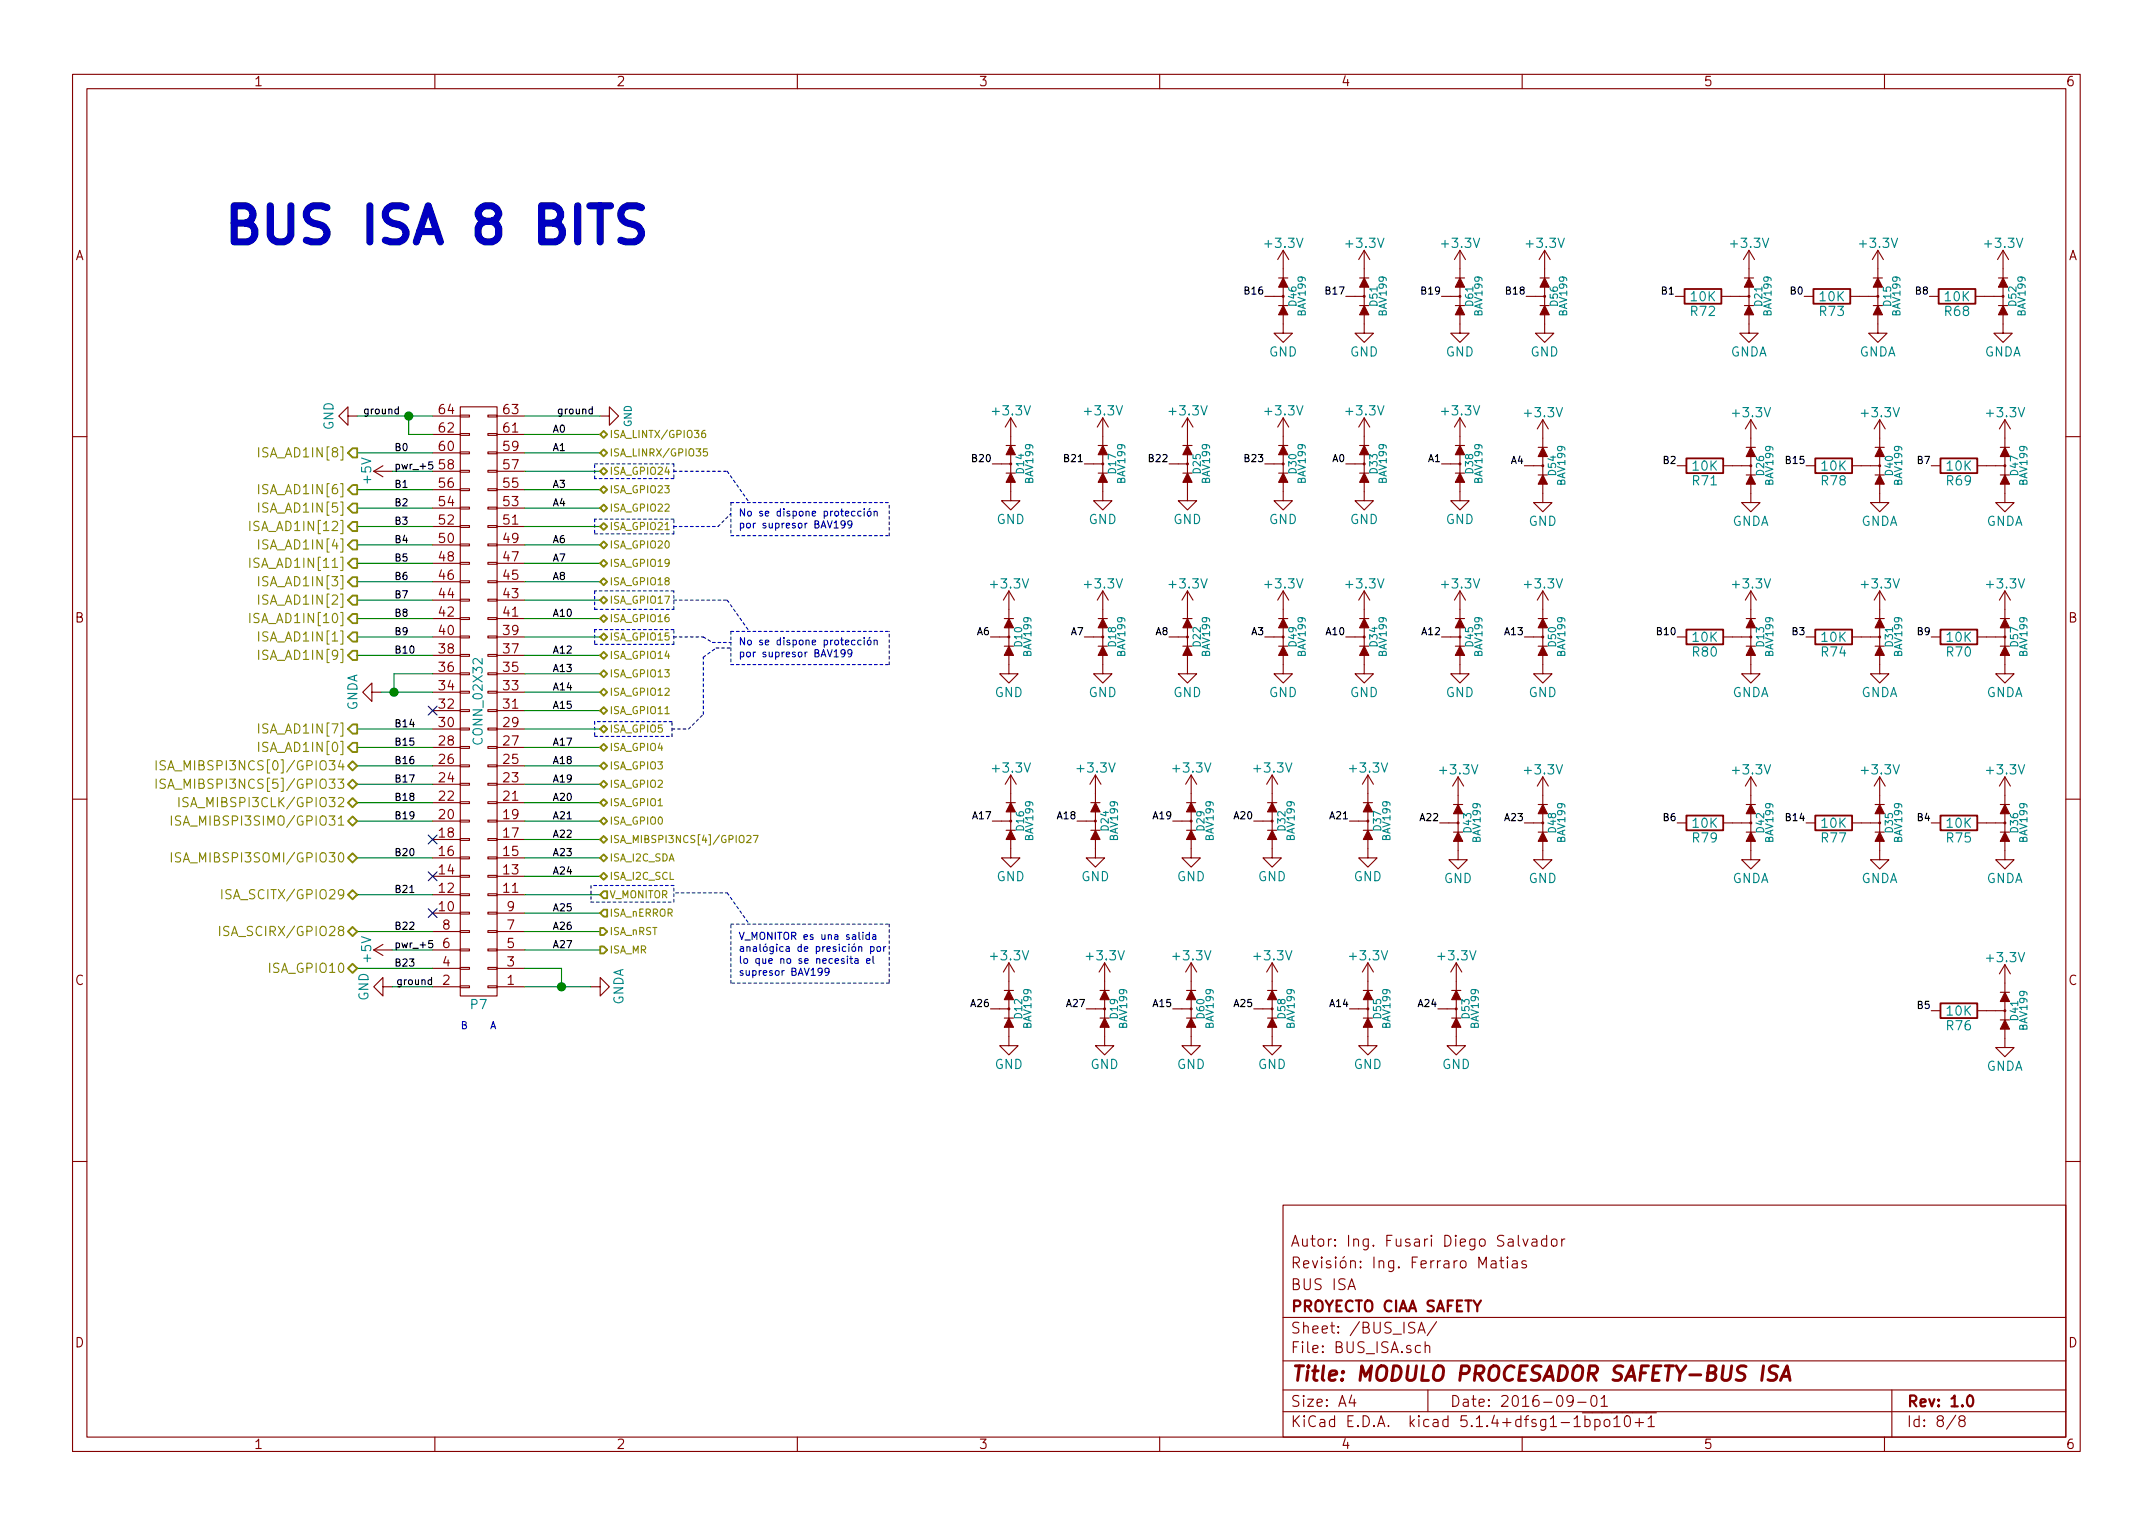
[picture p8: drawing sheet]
<svg xmlns="http://www.w3.org/2000/svg" width="297mm" height="210mm" viewBox="0 0 297 210" stroke-linecap="round" stroke-linejoin="round" font-family="sans-serif">
<defs><g id="words">
<text font-size="6.9" fill="#0000c2" x="30.5" y="33.6">BUS ISA 8 BITS</text>
<text font-size="2.8" fill="#840000" x="178" y="190.5">Title: MODULO PROCESADOR SAFETY-BUS ISA</text>
<g font-size="2.1" fill="#840000">
<text x="178" y="172">Autor: Ing. Fusari Diego Salvador</text>
<text x="178" y="178">BUS ISA</text>
<text x="178" y="175">Revisión: Ing. Ferraro Matias</text>
<text x="178" y="184">Sheet: /BUS_ISA/</text>
<text x="178" y="181">PROYECTO CIAA SAFETY</text>
<text x="178" y="186.7">File: BUS_ISA.sch</text>
<text x="178" y="196.9">KiCad E.D.A. kicad 5.1.4+dfsg1-1bpo10+1</text>
<text x="178" y="194.1">Size: A4</text>
<text x="200" y="194.1">Date: 2016-09-01</text>
<text x="263" y="194.1">Rev: 1.0</text>
<text x="263" y="196.9">Id: 8/8</text>
</g>
<g font-size="1.8" fill="#840000">
<text x="35" y="11.9">1</text>
<text x="85" y="11.9">2</text>
<text x="135" y="11.9">3</text>
<text x="185" y="11.9">4</text>
<text x="235" y="11.9">5</text>
<text x="285" y="11.9">6</text>
<text x="10.4" y="35.9">A</text>
<text x="285.4" y="35.9">A</text>
<text x="60.6" y="59.7">62</text>
<text x="60.6" y="57.1">64</text>
<text x="69.5" y="59.7">61</text>
<text x="69.5" y="57.1">63</text>
<text x="60.6" y="64.8">58</text>
<text x="60.6" y="62.2">60</text>
<text x="69.5" y="64.8">57</text>
<text x="69.5" y="62.2">59</text>
<text x="60.6" y="69.8">54</text>
<text x="60.6" y="67.3">56</text>
<text x="69.5" y="69.8">53</text>
<text x="69.5" y="67.3">55</text>
<text x="60.6" y="77.5">48</text>
<text x="60.6" y="74.9">50</text>
<text x="60.6" y="72.4">52</text>
<text x="69.5" y="77.5">47</text>
<text x="69.5" y="74.9">49</text>
<text x="69.5" y="72.4">51</text>
<text x="60.6" y="82.5">44</text>
<text x="60.6" y="80">46</text>
<text x="69.5" y="82.5">43</text>
<text x="69.5" y="80">45</text>
<text x="10.4" y="85.9">B</text>
<text x="60.6" y="87.6">40</text>
<text x="60.6" y="85.1">42</text>
<text x="69.5" y="87.6">39</text>
<text x="69.5" y="85.1">41</text>
<text x="285.4" y="85.9">B</text>
<text x="60.6" y="95.2">34</text>
<text x="60.6" y="92.7">36</text>
<text x="60.6" y="90.2">38</text>
<text x="69.5" y="95.2">33</text>
<text x="69.5" y="92.7">35</text>
<text x="69.5" y="90.2">37</text>
<text x="60.6" y="100.3">30</text>
<text x="60.6" y="97.8">32</text>
<text x="69.5" y="100.3">29</text>
<text x="69.5" y="97.8">31</text>
<text x="60.6" y="107.9">24</text>
<text x="60.6" y="105.4">26</text>
<text x="60.6" y="102.9">28</text>
<text x="69.5" y="107.9">23</text>
<text x="69.5" y="105.4">25</text>
<text x="69.5" y="102.9">27</text>
<text x="60.6" y="113">20</text>
<text x="60.6" y="110.5">22</text>
<text x="69.5" y="113">19</text>
<text x="69.5" y="110.5">21</text>
<text x="60.6" y="118.1">16</text>
<text x="60.6" y="115.6">18</text>
<text x="69.5" y="118.1">15</text>
<text x="69.5" y="115.6">17</text>
<text x="60.6" y="125.7">10</text>
<text x="60.6" y="123.2">12</text>
<text x="60.6" y="120.6">14</text>
<text x="69.5" y="123.2">11</text>
<text x="69.5" y="120.6">13</text>
<text x="70" y="125.7">9</text>
<text x="61.1" y="130.8">6</text>
<text x="61.1" y="128.3">8</text>
<text x="70" y="130.8">5</text>
<text x="70" y="128.3">7</text>
<text x="10.4" y="135.9">C</text>
<text x="61.1" y="135.9">2</text>
<text x="61.1" y="133.3">4</text>
<text x="70" y="135.9">1</text>
<text x="70" y="133.3">3</text>
<text x="285.4" y="135.9">C</text>
<text x="10.4" y="185.9">D</text>
<text x="285.4" y="185.9">D</text>
<text x="35" y="199.9">1</text>
<text x="85" y="199.9">2</text>
<text x="135" y="199.9">3</text>
<text x="185" y="199.9">4</text>
<text x="235" y="199.9">5</text>
<text x="285" y="199.9">6</text>
</g>
<g font-size="1.8" fill="#008484">
<text x="174.7" y="34.2">+3.3V</text>
<text x="185.9" y="34.2">+3.3V</text>
<text x="199.1" y="34.2">+3.3V</text>
<text x="210.8" y="34.2">+3.3V</text>
<text x="239" y="34.2">+3.3V</text>
<text x="256.7" y="34.2">+3.3V</text>
<text x="274" y="34.2">+3.3V</text>
<text x="233.3" y="41.6">10K</text>
<text x="251.1" y="41.6">10K</text>
<text x="268.4" y="41.6">10K</text>
<text x="233.3" y="43.6">R72</text>
<text x="251.1" y="43.6">R73</text>
<text x="268.4" y="43.6">R68</text>
<text x="175.1" y="49.2">GND</text>
<text x="186.3" y="49.2">GND</text>
<text x="199.5" y="49.2">GND</text>
<text x="211.2" y="49.2">GND</text>
<text x="238.7" y="49.2">GNDA</text>
<text x="256.5" y="49.2">GNDA</text>
<text x="273.8" y="49.2">GNDA</text>
<text x="46" y="59.4" transform="rotate(-90 46 59.4)">GND</text>
<text x="137.1" y="57.3">+3.3V</text>
<text x="149.8" y="57.3">+3.3V</text>
<text x="161.5" y="57.3">+3.3V</text>
<text x="174.7" y="57.3">+3.3V</text>
<text x="185.9" y="57.3">+3.3V</text>
<text x="199.1" y="57.3">+3.3V</text>
<text x="210.5" y="57.6">+3.3V</text>
<text x="239.2" y="57.6">+3.3V</text>
<text x="257" y="57.6">+3.3V</text>
<text x="274.3" y="57.6">+3.3V</text>
<text x="233.6" y="64.9">10K</text>
<text x="251.4" y="64.9">10K</text>
<text x="268.6" y="64.9">10K</text>
<text x="51.2" y="66.6" transform="rotate(-90 51.2 66.6)">+5V</text>
<text x="233.6" y="67">R71</text>
<text x="251.4" y="67">R78</text>
<text x="268.6" y="67">R69</text>
<text x="137.5" y="72.3">GND</text>
<text x="150.2" y="72.3">GND</text>
<text x="161.9" y="72.3">GND</text>
<text x="175.1" y="72.3">GND</text>
<text x="186.3" y="72.3">GND</text>
<text x="199.5" y="72.3">GND</text>
<text x="210.9" y="72.6">GND</text>
<text x="239" y="72.6">GNDA</text>
<text x="256.7" y="72.6">GNDA</text>
<text x="274" y="72.6">GNDA</text>
<text x="136.9" y="81.2">+3.3V</text>
<text x="149.8" y="81.2">+3.3V</text>
<text x="161.5" y="81.2">+3.3V</text>
<text x="174.7" y="81.2">+3.3V</text>
<text x="185.9" y="81.2">+3.3V</text>
<text x="199.1" y="81.2">+3.3V</text>
<text x="210.5" y="81.2">+3.3V</text>
<text x="239.2" y="81.2">+3.3V</text>
<text x="257" y="81.2">+3.3V</text>
<text x="274.3" y="81.2">+3.3V</text>
<text x="233.6" y="88.6">10K</text>
<text x="251.4" y="88.6">10K</text>
<text x="268.6" y="88.6">10K</text>
<text x="233.6" y="90.6">R80</text>
<text x="251.4" y="90.6">R74</text>
<text x="268.6" y="90.6">R70</text>
<text x="49.3" y="98.1" transform="rotate(-90 49.3 98.1)">GNDA</text>
<text x="137.2" y="96.2">GND</text>
<text x="150.2" y="96.2">GND</text>
<text x="161.9" y="96.2">GND</text>
<text x="175.1" y="96.2">GND</text>
<text x="186.3" y="96.2">GND</text>
<text x="199.5" y="96.2">GND</text>
<text x="210.9" y="96.2">GND</text>
<text x="239" y="96.2">GNDA</text>
<text x="256.7" y="96.2">GNDA</text>
<text x="274" y="96.2">GNDA</text>
<text x="66.6" y="102.4" transform="rotate(-90 66.6 102.4)">CONN_02X32</text>
<text x="137.1" y="106.6">+3.3V</text>
<text x="148.8" y="106.6">+3.3V</text>
<text x="162" y="106.6">+3.3V</text>
<text x="173.2" y="106.6">+3.3V</text>
<text x="186.4" y="106.6">+3.3V</text>
<text x="198.8" y="106.9">+3.3V</text>
<text x="210.5" y="106.9">+3.3V</text>
<text x="239.2" y="106.9">+3.3V</text>
<text x="257" y="106.9">+3.3V</text>
<text x="274.3" y="106.9">+3.3V</text>
<text x="233.6" y="116.3">R79</text>
<text x="233.6" y="114.2">10K</text>
<text x="251.4" y="116.3">R77</text>
<text x="251.4" y="114.2">10K</text>
<text x="268.6" y="116.3">R75</text>
<text x="268.6" y="114.2">10K</text>
<text x="137.5" y="121.6">GND</text>
<text x="149.2" y="121.6">GND</text>
<text x="162.4" y="121.6">GND</text>
<text x="173.6" y="121.6">GND</text>
<text x="186.8" y="121.6">GND</text>
<text x="199.2" y="121.8">GND</text>
<text x="210.9" y="121.8">GND</text>
<text x="239" y="121.8">GNDA</text>
<text x="256.7" y="121.8">GNDA</text>
<text x="274" y="121.8">GNDA</text>
<text x="51.2" y="132.7" transform="rotate(-90 51.2 132.7)">+5V</text>
<text x="136.9" y="132.5">+3.3V</text>
<text x="150.1" y="132.5">+3.3V</text>
<text x="162" y="132.5">+3.3V</text>
<text x="173.2" y="132.5">+3.3V</text>
<text x="186.4" y="132.5">+3.3V</text>
<text x="198.6" y="132.5">+3.3V</text>
<text x="274.3" y="132.8">+3.3V</text>
<text x="50.9" y="138.1" transform="rotate(-90 50.9 138.1)">GND</text>
<text x="65" y="139.2">P7</text>
<text x="86" y="138.7" transform="rotate(-90 86 138.7)">GNDA</text>
<text x="268.6" y="142.2">R76</text>
<text x="268.6" y="140.1">10K</text>
<text x="137.2" y="147.5">GND</text>
<text x="150.4" y="147.5">GND</text>
<text x="162.4" y="147.5">GND</text>
<text x="173.6" y="147.5">GND</text>
<text x="186.8" y="147.5">GND</text>
<text x="199" y="147.5">GND</text>
<text x="274" y="147.7">GNDA</text>
</g>
<g font-size="1.8" fill="#848400">
<text x="36.3" y="63.1">ISA_AD1IN[8]</text>
<text x="36.3" y="70.7">ISA_AD1IN[5]</text>
<text x="36.3" y="68.2">ISA_AD1IN[6]</text>
<text x="35.4" y="73.3">ISA_AD1IN[12]</text>
<text x="36.3" y="75.8">ISA_AD1IN[4]</text>
<text x="35.4" y="78.4">ISA_AD1IN[11]</text>
<text x="36.3" y="80.9">ISA_AD1IN[3]</text>
<text x="36.3" y="83.4">ISA_AD1IN[2]</text>
<text x="35.4" y="86">ISA_AD1IN[10]</text>
<text x="36.3" y="88.5">ISA_AD1IN[1]</text>
<text x="36.3" y="91.1">ISA_AD1IN[9]</text>
<text x="36.3" y="101.2">ISA_AD1IN[7]</text>
<text x="24" y="106.3">ISA_MIBSPI3NCS[0]/GPIO34</text>
<text x="36.3" y="103.8">ISA_AD1IN[0]</text>
<text x="24" y="108.8">ISA_MIBSPI3NCS[5]/GPIO33</text>
<text x="25.3" y="113.9">ISA_MIBSPI3SIMO/GPIO31</text>
<text x="26.2" y="111.4">ISA_MIBSPI3CLK/GPIO32</text>
<text x="25.3" y="119">ISA_MIBSPI3SOMI/GPIO30</text>
<text x="31.7" y="124.1">ISA_SCITX/GPIO29</text>
<text x="31.5" y="129.2">ISA_SCIRX/GPIO28</text>
<text x="37.4" y="134.2">ISA_GPIO10</text>
</g>
<g font-size="1.4">
<text x="172" y="40.6">B16</text>
<text x="183.1" y="40.6">B17</text>
<text x="196.3" y="40.6">B19</text>
<text x="208" y="40.6">B18</text>
<text x="229.4" y="40.6">B1</text>
<text x="247.2" y="40.6">B0</text>
<text x="264.4" y="40.6">B8</text>
<text x="50" y="57.1">ground</text>
<text x="76.2" y="59.7">A0</text>
<text x="77.3" y="57.1">ground</text>
<text x="54.4" y="64.8">pwr_+5</text>
<text x="54.4" y="62.2">B0</text>
<text x="76.2" y="62.2">A1</text>
<text x="134.4" y="63.7">B20</text>
<text x="147.1" y="63.7">B21</text>
<text x="158.7" y="63.7">B22</text>
<text x="172" y="63.7">B23</text>
<text x="183.9" y="63.7">A0</text>
<text x="197.1" y="63.7">A1</text>
<text x="208.6" y="64">A4</text>
<text x="229.6" y="64">B2</text>
<text x="246.6" y="64">B15</text>
<text x="264.7" y="64">B7</text>
<text x="54.4" y="69.8">B2</text>
<text x="54.4" y="67.3">B1</text>
<text x="76.2" y="69.8">A4</text>
<text x="76.2" y="67.3">A3</text>
<text x="54.4" y="77.5">B5</text>
<text x="54.4" y="74.9">B4</text>
<text x="54.4" y="72.4">B3</text>
<text x="76.2" y="77.5">A7</text>
<text x="76.2" y="74.9">A6</text>
<text x="54.4" y="82.5">B7</text>
<text x="54.4" y="80">B6</text>
<text x="76.2" y="80">A8</text>
<text x="54.4" y="87.6">B9</text>
<text x="54.4" y="85.1">B8</text>
<text x="76.2" y="85.1">A10</text>
<text x="134.9" y="87.6">A6</text>
<text x="147.9" y="87.6">A7</text>
<text x="159.5" y="87.6">A8</text>
<text x="172.7" y="87.6">A3</text>
<text x="183.1" y="87.6">A10</text>
<text x="196.3" y="87.6">A12</text>
<text x="207.8" y="87.6">A13</text>
<text x="228.9" y="87.6">B10</text>
<text x="247.4" y="87.6">B3</text>
<text x="264.7" y="87.6">B9</text>
<text x="54.4" y="90.2">B10</text>
<text x="76.2" y="90.2">A12</text>
<text x="76.2" y="92.7">A13</text>
<text x="76.2" y="95.2">A14</text>
<text x="54.4" y="100.3">B14</text>
<text x="76.2" y="97.8">A15</text>
<text x="54.4" y="107.9">B17</text>
<text x="54.4" y="105.4">B16</text>
<text x="54.4" y="102.9">B15</text>
<text x="76.2" y="102.9">A17</text>
<text x="76.2" y="105.4">A18</text>
<text x="76.2" y="107.9">A19</text>
<text x="54.4" y="113">B19</text>
<text x="54.4" y="110.5">B18</text>
<text x="76.2" y="110.5">A20</text>
<text x="76.2" y="113">A21</text>
<text x="134.4" y="113">A17</text>
<text x="146" y="113">A18</text>
<text x="159.3" y="113">A19</text>
<text x="170.4" y="113">A20</text>
<text x="183.6" y="113">A21</text>
<text x="196.1" y="113.3">A22</text>
<text x="207.8" y="113.3">A23</text>
<text x="229.6" y="113.3">B6</text>
<text x="246.6" y="113.3">B14</text>
<text x="264.7" y="113.3">B4</text>
<text x="54.4" y="118.1">B20</text>
<text x="76.2" y="115.6">A22</text>
<text x="76.2" y="118.1">A23</text>
<text x="54.4" y="123.2">B21</text>
<text x="76.2" y="120.6">A24</text>
<text x="76.2" y="125.7">A25</text>
<text x="54.4" y="130.8">pwr_+5</text>
<text x="54.4" y="128.3">B22</text>
<text x="76.2" y="128.3">A26</text>
<text x="76.2" y="130.8">A27</text>
<text x="54.4" y="133.3">B23</text>
<text x="54.6" y="135.9">ground</text>
<text x="134.1" y="138.9">A26</text>
<text x="147.3" y="138.9">A27</text>
<text x="159.3" y="138.9">A15</text>
<text x="170.4" y="138.9">A25</text>
<text x="183.6" y="138.9">A14</text>
<text x="195.8" y="138.9">A24</text>
<text x="264.7" y="139.2">B5</text>
</g>
<g font-size="1.4" fill="#008484">
<text x="178.9" y="42.2" transform="rotate(-90 178.9 42.2)">D46</text>
<text x="180.1" y="43.5" transform="rotate(-90 180.1 43.5)">BAV199</text>
<text x="190" y="42.2" transform="rotate(-90 190 42.2)">D51</text>
<text x="191.3" y="43.5" transform="rotate(-90 191.3 43.5)">BAV199</text>
<text x="203.3" y="42.2" transform="rotate(-90 203.3 42.2)">D61</text>
<text x="204.5" y="43.5" transform="rotate(-90 204.5 43.5)">BAV199</text>
<text x="214.9" y="42.2" transform="rotate(-90 214.9 42.2)">D56</text>
<text x="216.2" y="43.5" transform="rotate(-90 216.2 43.5)">BAV199</text>
<text x="243.1" y="42.2" transform="rotate(-90 243.1 42.2)">D21</text>
<text x="244.4" y="43.5" transform="rotate(-90 244.4 43.5)">BAV199</text>
<text x="260.9" y="42.2" transform="rotate(-90 260.9 42.2)">D15</text>
<text x="262.2" y="43.5" transform="rotate(-90 262.2 43.5)">BAV199</text>
<text x="278.2" y="42.2" transform="rotate(-90 278.2 42.2)">D52</text>
<text x="279.5" y="43.5" transform="rotate(-90 279.5 43.5)">BAV199</text>
<text x="87.1" y="58.9" transform="rotate(-90 87.1 58.9)">GND</text>
<text x="141.3" y="65.3" transform="rotate(-90 141.3 65.3)">D14</text>
<text x="154" y="65.3" transform="rotate(-90 154 65.3)">D17</text>
<text x="165.7" y="65.3" transform="rotate(-90 165.7 65.3)">D25</text>
<text x="178.9" y="65.3" transform="rotate(-90 178.9 65.3)">D30</text>
<text x="190" y="65.3" transform="rotate(-90 190 65.3)">D33</text>
<text x="203.3" y="65.3" transform="rotate(-90 203.3 65.3)">D38</text>
<text x="214.7" y="65.6" transform="rotate(-90 214.7 65.6)">D54</text>
<text x="243.4" y="65.6" transform="rotate(-90 243.4 65.6)">D26</text>
<text x="261.2" y="65.6" transform="rotate(-90 261.2 65.6)">D40</text>
<text x="278.4" y="65.6" transform="rotate(-90 278.4 65.6)">D47</text>
<text x="142.5" y="66.6" transform="rotate(-90 142.5 66.6)">BAV199</text>
<text x="155.2" y="66.6" transform="rotate(-90 155.2 66.6)">BAV199</text>
<text x="166.9" y="66.6" transform="rotate(-90 166.9 66.6)">BAV199</text>
<text x="180.1" y="66.6" transform="rotate(-90 180.1 66.6)">BAV199</text>
<text x="191.3" y="66.6" transform="rotate(-90 191.3 66.6)">BAV199</text>
<text x="204.5" y="66.6" transform="rotate(-90 204.5 66.6)">BAV199</text>
<text x="216" y="66.9" transform="rotate(-90 216 66.9)">BAV199</text>
<text x="244.7" y="66.9" transform="rotate(-90 244.7 66.9)">BAV199</text>
<text x="262.4" y="66.9" transform="rotate(-90 262.4 66.9)">BAV199</text>
<text x="279.7" y="66.9" transform="rotate(-90 279.7 66.9)">BAV199</text>
<text x="141" y="89.2" transform="rotate(-90 141 89.2)">D10</text>
<text x="154" y="89.2" transform="rotate(-90 154 89.2)">D18</text>
<text x="165.7" y="89.2" transform="rotate(-90 165.7 89.2)">D22</text>
<text x="178.9" y="89.2" transform="rotate(-90 178.9 89.2)">D49</text>
<text x="190" y="89.2" transform="rotate(-90 190 89.2)">D34</text>
<text x="203.3" y="89.2" transform="rotate(-90 203.3 89.2)">D45</text>
<text x="214.7" y="89.2" transform="rotate(-90 214.7 89.2)">D50</text>
<text x="243.4" y="89.2" transform="rotate(-90 243.4 89.2)">D13</text>
<text x="261.2" y="89.2" transform="rotate(-90 261.2 89.2)">D31</text>
<text x="278.4" y="89.2" transform="rotate(-90 278.4 89.2)">D57</text>
<text x="142.3" y="90.5" transform="rotate(-90 142.3 90.5)">BAV199</text>
<text x="155.2" y="90.5" transform="rotate(-90 155.2 90.5)">BAV199</text>
<text x="166.9" y="90.5" transform="rotate(-90 166.9 90.5)">BAV199</text>
<text x="180.1" y="90.5" transform="rotate(-90 180.1 90.5)">BAV199</text>
<text x="191.3" y="90.5" transform="rotate(-90 191.3 90.5)">BAV199</text>
<text x="204.5" y="90.5" transform="rotate(-90 204.5 90.5)">BAV199</text>
<text x="216" y="90.5" transform="rotate(-90 216 90.5)">BAV199</text>
<text x="244.7" y="90.5" transform="rotate(-90 244.7 90.5)">BAV199</text>
<text x="262.4" y="90.5" transform="rotate(-90 262.4 90.5)">BAV199</text>
<text x="279.7" y="90.5" transform="rotate(-90 279.7 90.5)">BAV199</text>
<text x="141.3" y="114.6" transform="rotate(-90 141.3 114.6)">D16</text>
<text x="142.5" y="115.9" transform="rotate(-90 142.5 115.9)">BAV199</text>
<text x="153" y="114.6" transform="rotate(-90 153 114.6)">D24</text>
<text x="154.2" y="115.9" transform="rotate(-90 154.2 115.9)">BAV199</text>
<text x="166.2" y="114.6" transform="rotate(-90 166.2 114.6)">D29</text>
<text x="167.4" y="115.9" transform="rotate(-90 167.4 115.9)">BAV199</text>
<text x="177.3" y="114.6" transform="rotate(-90 177.3 114.6)">D32</text>
<text x="178.6" y="115.9" transform="rotate(-90 178.6 115.9)">BAV199</text>
<text x="190.6" y="114.6" transform="rotate(-90 190.6 114.6)">D37</text>
<text x="191.8" y="115.9" transform="rotate(-90 191.8 115.9)">BAV199</text>
<text x="203" y="114.8" transform="rotate(-90 203 114.8)">D43</text>
<text x="204.3" y="116.2" transform="rotate(-90 204.3 116.2)">BAV199</text>
<text x="214.7" y="114.8" transform="rotate(-90 214.7 114.8)">D48</text>
<text x="216" y="116.2" transform="rotate(-90 216 116.2)">BAV199</text>
<text x="243.4" y="114.8" transform="rotate(-90 243.4 114.8)">D42</text>
<text x="244.7" y="116.2" transform="rotate(-90 244.7 116.2)">BAV199</text>
<text x="261.2" y="114.8" transform="rotate(-90 261.2 114.8)">D35</text>
<text x="262.4" y="116.2" transform="rotate(-90 262.4 116.2)">BAV199</text>
<text x="278.4" y="114.8" transform="rotate(-90 278.4 114.8)">D36</text>
<text x="279.7" y="116.2" transform="rotate(-90 279.7 116.2)">BAV199</text>
<text x="141" y="140.5" transform="rotate(-90 141 140.5)">D12</text>
<text x="142.3" y="141.8" transform="rotate(-90 142.3 141.8)">BAV199</text>
<text x="154.2" y="140.5" transform="rotate(-90 154.2 140.5)">D19</text>
<text x="155.5" y="141.8" transform="rotate(-90 155.5 141.8)">BAV199</text>
<text x="166.2" y="140.5" transform="rotate(-90 166.2 140.5)">D60</text>
<text x="167.4" y="141.8" transform="rotate(-90 167.4 141.8)">BAV199</text>
<text x="177.3" y="140.5" transform="rotate(-90 177.3 140.5)">D58</text>
<text x="178.6" y="141.8" transform="rotate(-90 178.6 141.8)">BAV199</text>
<text x="190.6" y="140.5" transform="rotate(-90 190.6 140.5)">D55</text>
<text x="191.8" y="141.8" transform="rotate(-90 191.8 141.8)">BAV199</text>
<text x="202.7" y="140.5" transform="rotate(-90 202.7 140.5)">D53</text>
<text x="204" y="141.8" transform="rotate(-90 204 141.8)">BAV199</text>
<text x="278.4" y="140.7" transform="rotate(-90 278.4 140.7)">D41</text>
<text x="279.7" y="142.1" transform="rotate(-90 279.7 142.1)">BAV199</text>
</g>
<g font-size="1.4" fill="#848400">
<text x="84" y="60.4">ISA_LINTX/GPIO36</text>
<text x="84" y="63">ISA_LINRX/GPIO35</text>
<text x="84" y="65.5">ISA_GPIO24</text>
<text x="84" y="68">ISA_GPIO23</text>
<text x="84" y="70.6">ISA_GPIO22</text>
<text x="84" y="73.1">ISA_GPIO21</text>
<text x="84" y="75.7">ISA_GPIO20</text>
<text x="84" y="78.2">ISA_GPIO19</text>
<text x="84" y="80.7">ISA_GPIO18</text>
<text x="84" y="83.3">ISA_GPIO17</text>
<text x="84" y="85.8">ISA_GPIO16</text>
<text x="84" y="88.4">ISA_GPIO15</text>
<text x="84" y="90.9">ISA_GPIO14</text>
<text x="84" y="96">ISA_GPIO12</text>
<text x="84" y="93.4">ISA_GPIO13</text>
<text x="84" y="101.1">ISA_GPIO5</text>
<text x="84" y="98.5">ISA_GPIO11</text>
<text x="84" y="103.6">ISA_GPIO4</text>
<text x="84" y="106.1">ISA_GPIO3</text>
<text x="84" y="113.8">ISA_GPIO0</text>
<text x="84" y="111.2">ISA_GPIO1</text>
<text x="84" y="108.7">ISA_GPIO2</text>
<text x="84" y="118.8">ISA_I2C_SDA</text>
<text x="84" y="116.3">ISA_MIBSPI3NCS[4]/GPIO27</text>
<text x="84" y="121.4">ISA_I2C_SCL</text>
<text x="84" y="123.9">V_MONITOR</text>
<text x="84" y="126.5">ISA_nERROR</text>
<text x="84" y="129">ISA_nRST</text>
<text x="84" y="131.5">ISA_MR</text>
</g>
<g font-size="1.4" fill="#0000c2">
<text x="101.9" y="71.2">No se dispone protección</text>
<text x="101.9" y="72.9">por supresor BAV199</text>
<text x="101.9" y="89">No se dispone protección</text>
<text x="101.9" y="90.7">por supresor BAV199</text>
<text x="101.9" y="129.7">V_MONITOR es una salida</text>
<text x="101.9" y="131.3">analógica de presición por</text>
<text x="101.9" y="133">lo que no se necesita el</text>
<text x="101.9" y="134.6">supresor BAV199</text>
<text x="63.5" y="142">B</text>
<text x="67.6" y="142">A</text>
</g>
</g></defs>
<g fill="none" stroke="#840000" stroke-width=".15">
<path d="M10 10.3h277v189.9h-277zM12 12.2h273v186.1h-273zM60 10.3v1.9M110 10.3v1.9M160 10.3v1.9M210 10.3v1.9M260 10.3v1.9M176.4 38.3h1.3M177 34.5v3.8M177 39.6v2.6M177 34.5l-.7 1.3M177 34.5l.8 1.3"/>
<path d="M187.6 38.3h1.2M188.2 34.5v3.8M188.2 39.6v2.6M188.2 34.5l-.7 1.3M188.2 34.5l.8 1.3M200.8 38.3h1.3M201.4 34.5v3.8M201.4 39.6v2.6M201.4 34.5l-.7 1.3M201.4 34.5l.8 1.3M212.5 38.3h1.2M213.1 34.5v3.8"/>
<path d="M213.1 39.6v2.6M213.1 34.5l-.8 1.3M213.1 34.5l.8 1.3M240.7 38.3h1.2M241.3 34.5v3.8M241.3 39.6v2.6M241.3 34.5l-.8 1.3M241.3 34.5l.8 1.3M258.4 38.3h1.3M259.1 34.5v3.8M259.1 39.6v2.6M259.1 34.5l-.8 1.3"/>
<path d="M259.1 34.5l.7 1.3M275.7 38.3h1.3M276.4 34.5v3.8M276.4 39.6v2.6M276.4 34.5l-.8 1.3M276.4 34.5l.7 1.3M48 57.4v-1.3l-1.3 1.3 1.3 1.3v-1.3h1.3M59.7 59.9h3.8M59.7 57.4h3.8M63.5 56.1h5.1v81.3h-5.1zM63.5 57.3h1.3v.2h-1.3zM63.5 59.8h1.3v.3h-1.3z"/>
<path d="M67.3 57.3h1.3v.2h-1.3zM67.3 59.8h1.3v.3h-1.3zM68.6 59.9h3.8M68.6 57.4h3.8M82.8 57.4h1.3v1.3l1.2-1.3-1.2-1.3v1.3M139.4 57.7v3.8M139.4 57.7l-.7 1.2M139.4 57.7l.8 1.2M152.1 57.7v3.8M152.1 57.7l-.7 1.2M152.1 57.7l.8 1.2M163.8 57.7v3.8"/>
<path d="M163.8 57.7l-.7 1.2M163.8 57.7l.8 1.2M174.5 40.9h2.5M176.4 42.2h1.3M177 43.4v2.6h1.3l-1.3 1.2-1.2-1.2h1.2M177 57.7v3.8M177 57.7l-.7 1.2M177 57.7l.8 1.2M185.7 40.9h2.5M187.6 42.2h1.2M188.2 43.4v2.6h1.3l-1.3 1.2-1.3-1.2h1.3M188.2 57.7v3.8"/>
<path d="M188.2 57.7l-.7 1.2M188.2 57.7l.8 1.2M198.9 40.9h2.5M200.8 42.2h1.3M201.4 43.4v2.6h1.3l-1.3 1.2-1.2-1.2h1.2M201.4 57.7v3.8M201.4 57.7l-.7 1.2M201.4 57.7l.8 1.2M210.6 40.9h2.5M212.5 42.2h1.2M212.9 57.9v3.8M212.9 57.9l-.8 1.3"/>
<path d="M212.9 57.9l.7 1.3M213.1 43.4v2.6h1.3l-1.3 1.2-1.3-1.2h1.3M231.1 40.9h1.3M237.5 40.9h3.8M240.7 42.2h1.2M241.3 43.4v2.6h1.3l-1.3 1.2-1.3-1.2h1.3M241.6 57.9v3.8M241.6 57.9l-.8 1.3M241.6 57.9l.7 1.3M248.9 40.9h1.3M255.3 40.9h3.8M258.4 42.2h1.3"/>
<path d="M259.1 43.4v2.6h1.2l-1.2 1.2-1.3-1.2h1.3M259.3 57.9v3.8M259.3 57.9l-.7 1.3M259.3 57.9l.8 1.3M266.2 40.9h1.3M272.5 40.9h3.9M275.7 42.2h1.3M276.4 43.4v2.6h1.2l-1.2 1.2-1.3-1.2h1.3M276.6 57.9v3.8M276.6 57.9l-.8 1.3M276.6 57.9l.8 1.3M10 60.2h2"/>
<path d="M51.6 65l1.2 .8M51.6 65h2.5M52.8 64.3l-1.2 .7M59.7 65h3.8M59.7 77.7h3.8M59.7 75.2h3.8M59.7 72.6h3.8M59.7 70.1h3.8M59.7 67.6h3.8M59.7 62.5h3.8M63.5 62.4h1.3v.2h-1.3zM63.5 64.9h1.3v.2h-1.3z"/>
<path d="M63.5 67.4h1.3v.3h-1.3zM63.5 70h1.3v.2h-1.3zM63.5 72.5h1.3v.3h-1.3zM63.5 75.1h1.3v.2h-1.3zM63.5 77.6h1.3v.2h-1.3zM67.3 62.4h1.3v.2h-1.3zM67.3 64.9h1.3v.2h-1.3zM67.3 67.4h1.3v.3h-1.3zM67.3 70h1.3v.2h-1.3zM67.3 72.5h1.3v.3h-1.3zM67.3 75.1h1.3v.2h-1.3zM67.3 77.6h1.3v.2h-1.3z"/>
<path d="M68.6 65h3.8M68.6 77.7h3.8M68.6 75.2h3.8M68.6 72.6h3.8M68.6 70.1h3.8M68.6 67.6h3.8M68.6 62.5h3.8M136.9 64h2.5M138.8 65.3h1.3M138.8 61.5h1.3M139.4 66.5v2.6h1.3l-1.3 1.3-1.2-1.3h1.2M139.4 62.7v2.6"/>
<path d="M149.6 64h2.5M151.5 65.3h1.3M151.5 61.5h1.3M152.1 66.5v2.6h1.3l-1.3 1.3-1.2-1.3h1.2M152.1 62.7v2.6M161.3 64h2.5M163.2 65.3h1.3M163.2 61.5h1.3M163.8 66.5v2.6h1.3l-1.3 1.3-1.2-1.3h1.2M163.8 62.7v2.6M174.5 64h2.5M176.4 65.3h1.3"/>
<path d="M176.4 61.5h1.3M177 66.5v2.6h1.3l-1.3 1.3-1.2-1.3h1.2M177 62.7v2.6M185.7 64h2.5M187.6 65.3h1.2M187.6 61.5h1.2M188.2 66.5v2.6h1.3l-1.3 1.3-1.3-1.3h1.3M188.2 62.7v2.6M198.9 64h2.5M200.8 65.3h1.3M200.8 61.5h1.3M201.4 66.5v2.6h1.3l-1.3 1.3-1.2-1.3h1.2"/>
<path d="M201.4 62.7v2.6M210.3 64.3h2.6M212.2 65.5h1.3M212.2 61.7h1.3M212.9 66.8v2.5h1.2l-1.2 1.3-1.3-1.3h1.3M212.9 63v2.5M231.4 64.3h1.3M237.7 64.3h3.9M240.9 65.5h1.3M240.9 61.7h1.3M241.6 66.8v2.5h1.2l-1.2 1.3-1.3-1.3h1.3M241.6 63v2.5"/>
<path d="M249.2 64.3h1.2M255.5 64.3h3.8M258.7 65.5h1.3M258.7 61.7h1.3M259.3 66.8v2.5h1.3l-1.3 1.3-1.2-1.3h1.2M259.3 63v2.5M266.4 64.3h1.3M272.8 64.3h3.8M276 65.5h1.2M276 61.7h1.2M276.6 66.8v2.5h1.3l-1.3 1.3-1.3-1.3h1.3M276.6 63v2.5"/>
<path d="M285 60.2h2M51.3 95.5v-1.3l-1.3 1.3 1.3 1.3v-1.3h1.3M59.7 87.9h3.8M59.7 98h3.8M59.7 95.5h3.8M59.7 93h3.8M59.7 90.4h3.8M59.7 85.3h3.8M59.7 82.8h3.8M59.7 80.3h3.8M63.5 80.1h1.3v.3h-1.3zM63.5 82.7h1.3v.2h-1.3z"/>
<path d="M63.5 85.2h1.3v.3h-1.3zM63.5 87.8h1.3v.2h-1.3zM63.5 90.3h1.3v.2h-1.3zM63.5 92.8h1.3v.3h-1.3zM63.5 95.4h1.3v.2h-1.3zM63.5 97.9h1.3v.3h-1.3zM67.3 80.1h1.3v.3h-1.3zM67.3 82.7h1.3v.2h-1.3zM67.3 85.2h1.3v.3h-1.3zM67.3 87.8h1.3v.2h-1.3zM67.3 90.3h1.3v.2h-1.3zM67.3 92.8h1.3v.3h-1.3z"/>
<path d="M67.3 95.4h1.3v.2h-1.3zM67.3 97.9h1.3v.3h-1.3zM68.6 87.9h3.8M68.6 98h3.8M68.6 95.5h3.8M68.6 93h3.8M68.6 90.4h3.8M68.6 85.3h3.8M68.6 82.8h3.8M68.6 80.3h3.8M136.7 87.9h2.5M138.6 89.1h1.2"/>
<path d="M138.6 85.3h1.2M139.2 90.4v2.6h1.3l-1.3 1.2-1.3-1.2h1.3M139.2 81.5l-.8 1.3M139.2 81.5v3.8M139.2 86.6v2.5M139.2 81.5l.8 1.3M149.6 87.9h2.5M151.5 89.1h1.3M151.5 85.3h1.3M152.1 90.4v2.6h1.3l-1.3 1.2-1.2-1.2h1.2M152.1 81.5v3.8M152.1 86.6v2.5"/>
<path d="M152.1 81.5l-.7 1.3M152.1 81.5l.8 1.3M161.3 87.9h2.5M163.2 89.1h1.3M163.2 85.3h1.3M163.8 90.4v2.6h1.3l-1.3 1.2-1.2-1.2h1.2M163.8 81.5l-.7 1.3M163.8 81.5v3.8M163.8 86.6v2.5M163.8 81.5l.8 1.3M174.5 87.9h2.5M176.4 89.1h1.3"/>
<path d="M176.4 85.3h1.3M177 90.4v2.6h1.3l-1.3 1.2-1.2-1.2h1.2M177 81.5l-.7 1.3M177 81.5v3.8M177 86.6v2.5M177 81.5l.8 1.3M185.7 87.9h2.5M187.6 89.1h1.2M187.6 85.3h1.2M188.2 90.4v2.6h1.3l-1.3 1.2-1.3-1.2h1.3M188.2 81.5l-.7 1.3M188.2 81.5v3.8"/>
<path d="M188.2 86.6v2.5M188.2 81.5l.8 1.3M198.9 87.9h2.5M200.8 89.1h1.3M200.8 85.3h1.3M201.4 90.4v2.6h1.3l-1.3 1.2-1.2-1.2h1.2M201.4 81.5l-.7 1.3M201.4 81.5v3.8M201.4 86.6v2.5M201.4 81.5l.8 1.3M210.3 87.9h2.6M212.2 89.1h1.3"/>
<path d="M212.2 85.3h1.3M212.9 90.4v2.6h1.2l-1.2 1.2-1.3-1.2h1.3M212.9 81.5l-.8 1.3M212.9 81.5v3.8M212.9 86.6v2.5M212.9 81.5l.7 1.3M231.4 87.9h1.3M237.7 87.9h3.9M240.9 89.1h1.3M240.9 85.3h1.3M241.6 90.4v2.6h1.2l-1.2 1.2-1.3-1.2h1.3M241.6 81.5v3.8"/>
<path d="M241.6 86.6v2.5M241.6 81.5l-.8 1.3M241.6 81.5l.7 1.3M249.2 87.9h1.2M255.5 87.9h3.8M258.7 89.1h1.3M258.7 85.3h1.3M259.3 90.4v2.6h1.3l-1.3 1.2-1.2-1.2h1.2M259.3 81.5l-.7 1.3M259.3 81.5v3.8M259.3 86.6v2.5M259.3 81.5l.8 1.3"/>
<path d="M266.4 87.9h1.3M272.8 87.9h3.8M276 89.1h1.2M276 85.3h1.2M276.6 90.4v2.6h1.3l-1.3 1.2-1.3-1.2h1.3M276.6 81.5v3.8M276.6 86.6v2.5M276.6 81.5l-.8 1.3M276.6 81.5l.8 1.3M10 110.3h2M59.7 113.3h3.8M59.7 118.4h3.8"/>
<path d="M59.7 115.8h3.8M59.7 110.7h3.8M59.7 108.2h3.8M59.7 105.7h3.8M59.7 103.1h3.8M59.7 100.6h3.8M63.5 100.5h1.3v.2h-1.3zM63.5 103h1.3v.2h-1.3zM63.5 105.5h1.3v.3h-1.3zM63.5 108.1h1.3v.2h-1.3zM63.5 110.6h1.3v.3h-1.3zM63.5 113.2h1.3v.2h-1.3z"/>
<path d="M63.5 115.7h1.3v.2h-1.3zM63.5 118.2h1.3v.3h-1.3zM67.3 100.5h1.3v.2h-1.3zM67.3 103h1.3v.2h-1.3zM67.3 105.5h1.3v.3h-1.3zM67.3 108.1h1.3v.2h-1.3zM67.3 110.6h1.3v.3h-1.3zM67.3 113.2h1.3v.2h-1.3zM67.3 115.7h1.3v.2h-1.3zM67.3 118.2h1.3v.3h-1.3zM68.6 113.3h3.8M68.6 118.4h3.8"/>
<path d="M68.6 115.8h3.8M68.6 110.7h3.8M68.6 108.2h3.8M68.6 105.7h3.8M68.6 103.1h3.8M68.6 100.6h3.8M136.9 113.3h2.5M138.8 114.5h1.3M138.8 110.7h1.3M139.4 115.8v2.6h1.3l-1.3 1.2-1.2-1.2h1.2M139.4 106.9l-.7 1.3M139.4 106.9v3.8"/>
<path d="M139.4 112v2.5M139.4 106.9l.8 1.3M148.6 113.3h2.5M150.5 114.5h1.3M150.5 110.7h1.3M151.1 115.8v2.6h1.3l-1.3 1.2-1.2-1.2h1.2M151.1 106.9l-.7 1.3M151.1 106.9v3.8M151.1 112v2.5M151.1 106.9l.8 1.3M161.8 113.3h2.5M163.7 114.5h1.3"/>
<path d="M163.7 110.7h1.3M164.3 115.8v2.6h1.3l-1.3 1.2-1.2-1.2h1.2M164.3 106.9l-.7 1.3M164.3 106.9v3.8M164.3 112v2.5M164.3 106.9l.8 1.3M173 113.3h2.5M174.9 114.5h1.2M174.9 110.7h1.2M175.5 115.8v2.6h1.3l-1.3 1.2-1.3-1.2h1.3M175.5 106.9v3.8M175.5 112v2.5"/>
<path d="M175.5 106.9l-.7 1.3M175.5 106.9l.8 1.3M186.2 113.3h2.5M188.1 114.5h1.3M188.1 110.7h1.3M188.7 115.8v2.6h1.3l-1.3 1.2-1.2-1.2h1.2M188.7 106.9v3.8M188.7 112v2.5M188.7 106.9l-.7 1.3M188.7 106.9l.8 1.3M198.6 113.5h2.6M200.5 114.8h1.3"/>
<path d="M200.5 111h1.3M201.2 116.1v2.5h1.2l-1.2 1.3-1.3-1.3h1.3M201.2 107.2l-.8 1.3M201.2 107.2v3.8M201.2 112.3v2.5M201.2 107.2l.7 1.3M210.3 113.5h2.6M212.2 114.8h1.3M212.2 111h1.3M212.9 116.1v2.5h1.2l-1.2 1.3-1.3-1.3h1.3M212.9 107.2v3.8M212.9 112.3v2.5"/>
<path d="M212.9 107.2l-.8 1.3M212.9 107.2l.7 1.3M231.4 113.5h1.3M237.7 113.5h3.9M240.9 114.8h1.3M240.9 111h1.3M241.6 116.1v2.5h1.2l-1.2 1.3-1.3-1.3h1.3M241.6 107.2v3.8M241.6 112.3v2.5M241.6 107.2l-.8 1.3M241.6 107.2l.7 1.3M249.2 113.5h1.2"/>
<path d="M255.5 113.5h3.8M258.7 114.8h1.3M258.7 111h1.3M259.3 116.1v2.5h1.3l-1.3 1.3-1.2-1.3h1.2M259.3 107.2v3.8M259.3 112.3v2.5M259.3 107.2l-.7 1.3M259.3 107.2l.8 1.3M266.4 113.5h1.3M272.8 113.5h3.8M276 114.8h1.2M276 111h1.2"/>
<path d="M276.6 116.1v2.5h1.3l-1.3 1.3-1.3-1.3h1.3M276.6 107.2v3.8M276.6 112.3v2.5M276.6 107.2l-.8 1.3M276.6 107.2l.8 1.3M285 110.3h2M51.6 131.1l1.2 .7M51.6 131.1h2.5M52.8 136.1v-1.2l-1.2 1.2 1.2 1.3v-1.3h1.3M52.8 130.3l-1.2 .8M59.7 131.1h3.8M59.7 136.1h3.8"/>
<path d="M59.7 126h3.8M59.7 123.4h3.8M59.7 120.9h3.8M59.7 133.6h3.8M59.7 128.5h3.8M63.5 120.8h1.3v.2h-1.3zM63.5 123.3h1.3v.3h-1.3zM63.5 125.9h1.3v.2h-1.3zM63.5 128.4h1.3v.2h-1.3zM63.5 130.9h1.3v.3h-1.3zM63.5 133.5h1.3v.2h-1.3zM63.5 136h1.3v.3h-1.3z"/>
<path d="M67.3 120.8h1.3v.2h-1.3zM67.3 123.3h1.3v.3h-1.3zM67.3 125.9h1.3v.2h-1.3zM67.3 128.4h1.3v.2h-1.3zM67.3 130.9h1.3v.3h-1.3zM67.3 133.5h1.3v.2h-1.3zM67.3 136h1.3v.3h-1.3zM68.6 131.1h3.8M68.6 136.1h3.8M68.6 126h3.8M68.6 123.4h3.8M68.6 120.9h3.8"/>
<path d="M68.6 133.6h3.8M68.6 128.5h3.8M81.5 136.1h1.3v-1.2l1.3 1.2-1.3 1.3v-1.3M136.7 139.2h2.5M138.6 136.6h1.2M139.2 132.8v3.8M139.2 137.9v2.6M139.2 132.8l-.8 1.3M139.2 132.8l.8 1.3M149.9 139.2h2.5M151.8 136.6h1.2M152.4 132.8l-.8 1.3"/>
<path d="M152.4 132.8v3.8M152.4 137.9v2.6M152.4 132.8l.8 1.3M161.8 139.2h2.5M163.7 136.6h1.3M164.3 132.8v3.8M164.3 137.9v2.6M164.3 132.8l-.7 1.3M164.3 132.8l.8 1.3M173 139.2h2.5M174.9 136.6h1.2M175.5 132.8v3.8"/>
<path d="M175.5 137.9v2.6M175.5 132.8l-.7 1.3M175.5 132.8l.8 1.3M186.2 139.2h2.5M188.1 136.6h1.3M188.7 132.8l-.7 1.3M188.7 132.8v3.8M188.7 137.9v2.6M188.7 132.8l.8 1.3M198.4 139.2h2.5M200.3 136.6h1.2M200.9 132.8v3.8"/>
<path d="M200.9 137.9v2.6M200.9 132.8l-.7 1.3M200.9 132.8l.8 1.3M266.4 139.4h1.3M272.8 139.4h3.8M276 136.9h1.2M276.6 133.1v3.8M276.6 138.2v2.5M276.6 133.1l-.8 1.3M276.6 133.1l.8 1.3M138.6 140.5h1.2M139.2 141.7v2.6h1.3l-1.3 1.2-1.3-1.2h1.3"/>
<path d="M151.8 140.5h1.2M152.4 141.7v2.6h1.3l-1.3 1.2-1.3-1.2h1.3M163.7 140.5h1.3M164.3 141.7v2.6h1.3l-1.3 1.2-1.2-1.2h1.2M174.9 140.5h1.2M175.5 141.7v2.6h1.3l-1.3 1.2-1.3-1.2h1.3M188.1 140.5h1.3M188.7 141.7v2.6h1.3l-1.3 1.2-1.2-1.2h1.2M200.3 140.5h1.2M200.9 141.7v2.6h1.3l-1.3 1.2-1.3-1.2h1.3M276 140.7h1.2M276.6 142v2.5h1.3l-1.3 1.3-1.3-1.3h1.3"/>
<path d="M10 160.2h2M177 166.3h108v32h-108zM186 177.9l.5-1.5 .5 1.5M205.8 174l.1-.1 .4 .1 .1 .9M206.4 174.3l-.5 .1a.29 .29 0 0 0-.2 .2 .29 .29 0 0 0 .2 .3l.5-.1M206.9 173.9h.6M207.1 173.4v1.3l.2 .2h.2M208 173.4l-.1 .1 .1 .1 .1-.1-.1-.1v.2M208 173.9v1M208.7 174l.1-.1 .4 .1 .1 .9M209.3 174.3l-.5 .1a.29 .29 0 0 0-.2 .2 .29 .29 0 0 0 .2 .3l.5-.1M209.5 170.4v1.3l.2 .2"/>
<path d="M210.1 170.9l.4 1 .3-1M210.5 174a.37 .37 0 0 0-.5 .1v.1a.54 .54 0 0 0 .5 .3l.1 .1-.1 .2-.1 .1-.4-.1M211.4 171l.1-.1 .5 .1v.9M212 171.3l-.5 .1a.29 .29 0 0 0-.2 .2 .29 .29 0 0 0 .2 .3h.5M213.4 171l-.4-.1-.3 .3 .1 .6 .2 .1h.4M213.4 170.4v1.5M214.1 171.1a.41 .41 0 0 1 .7 .1v.4a.39 .39 0 0 1-.4 .3 .39 .39 0 0 1-.4-.3zM215.5 170.9v1M215.9 170.9a.37 .37 0 0 0-.4 .3M285 160.2h2M60 198.3v1.9M110 198.3v1.9"/>
<path d="M160 198.3v1.9M177 194.8h108M177 191.8h108M177 187.8h108M177 181.8h108M186.5 192.5l-.4 1h1M186.8 193v1M195.6 183.9l.5-1.5 .5 1.5M195.8 183.5h.7M196 185.7a.53 .53 0 0 0-.7 0v.8a.53 .53 0 0 0 .7 0M196.6 185.7a.38 .38 0 0 1 .7 .1v.8M196.6 185.1v1.5"/>
<path d="M197 191.8v3M198.2 182.3l-1.3 2M210 198.3v1.9M217 193.2l-.1 .2a.48 .48 0 0 1-.6-.1l-.1-.5a.48 .48 0 0 1 .7-.2l.1 .1a1.19 1.19 0 0 1-.2 1.2l-.5 .1M217.7 193.5h1.1M218.3 194.9h10.2M218.7 195.9a.48 .48 0 0 1 .6 .1l.1 .1-.1 .6a.48 .48 0 0 1-.6 0M218.7 195.3v1.5M219.6 192.7a.37 .37 0 0 1 .4-.2 .37 .37 0 0 1 .3 .3v.3a.72 .72 0 0 1-.3 .9l-.4-.1a1.41 1.41 0 0 1 0-1.2zM220 195.9a.5 .5 0 0 1 .7 .1l.1 .5a.47 .47 0 0 1-.6 .3l-.2-.1M220 195.8v1.5M220.9 193l.4-.5v1.5"/>
<path d="M220.9 194h.9M221.4 196a.41 .41 0 0 1 .7 .1v.4a.41 .41 0 0 1-.4 .3 .41 .41 0 0 1-.4-.3zM222.7 195.8l.3-.3 .1-.2v1.5M222.7 196.8h.8M224.2 195.5a.37 .37 0 0 1 .4-.2 .37 .37 0 0 1 .3 .3v.3a.72 .72 0 0 1-.3 .9l-.3-.1a1.2 1.2 0 0 1-.1-1.2zM225.6 196.3h1.1M226.2 195.7v1.1M227.4 195.8l.4-.5v1.5M227.4 196.8h.8M260 198.3v1.9M261 191.8v6.5M269.8 195.2l-1.2 2"/>
<path d="M270.6 196l-.3-.2v-.2a.47 .47 0 0 1 .5-.3l.3 .3-.1 .2-.6 .2a.48 .48 0 0 0-.1 .7 .51 .51 0 0 0 .7 0 .48 .48 0 0 0-.2-.7"/>
<circle cx="177" cy="40.9" r=".13"/>
<circle cx="188.2" cy="40.9" r=".13"/>
<circle cx="201.4" cy="40.9" r=".13"/>
<circle cx="213.1" cy="40.9" r=".13"/>
<circle cx="241.3" cy="40.9" r=".13"/>
<circle cx="259.1" cy="40.9" r=".13"/>
<circle cx="276.4" cy="40.9" r=".13"/>
<circle cx="139.4" cy="64" r=".13"/>
<circle cx="152.1" cy="64" r=".13"/>
<circle cx="163.8" cy="64" r=".13"/>
<circle cx="177" cy="64" r=".13"/>
<circle cx="188.2" cy="64" r=".13"/>
<circle cx="201.4" cy="64" r=".13"/>
<circle cx="212.9" cy="64.3" r=".13"/>
<circle cx="241.6" cy="64.3" r=".13"/>
<circle cx="259.3" cy="64.3" r=".13"/>
<circle cx="276.6" cy="64.3" r=".13"/>
<circle cx="139.2" cy="87.9" r=".13"/>
<circle cx="152.1" cy="87.9" r=".13"/>
<circle cx="163.8" cy="87.9" r=".13"/>
<circle cx="177" cy="87.9" r=".13"/>
<circle cx="188.2" cy="87.9" r=".13"/>
<circle cx="201.4" cy="87.9" r=".13"/>
<circle cx="212.9" cy="87.9" r=".13"/>
<circle cx="241.6" cy="87.9" r=".13"/>
<circle cx="259.3" cy="87.9" r=".13"/>
<circle cx="276.6" cy="87.9" r=".13"/>
<circle cx="139.4" cy="113.3" r=".13"/>
<circle cx="151.1" cy="113.3" r=".13"/>
<circle cx="164.3" cy="113.3" r=".13"/>
<circle cx="175.5" cy="113.3" r=".13"/>
<circle cx="188.7" cy="113.3" r=".13"/>
<circle cx="201.2" cy="113.5" r=".13"/>
<circle cx="212.9" cy="113.5" r=".13"/>
<circle cx="241.6" cy="113.5" r=".13"/>
<circle cx="259.3" cy="113.5" r=".13"/>
<circle cx="276.6" cy="113.5" r=".13"/>
<circle cx="139.2" cy="139.2" r=".13"/>
<circle cx="152.4" cy="139.2" r=".13"/>
<circle cx="164.3" cy="139.2" r=".13"/>
<circle cx="175.5" cy="139.2" r=".13"/>
<circle cx="188.7" cy="139.2" r=".13"/>
<circle cx="200.9" cy="139.2" r=".13"/>
<circle cx="276.6" cy="139.4" r=".13"/>
</g>
<path d="M271.5 192.7a.35 .35 0 0 1 .4-.2 .35 .35 0 0 1 .3 .3 .77 .77 0 0 1-.5 1.2 .9 .9 0 0 1-.2-1.3z" fill="none" stroke="#840000" stroke-width=".3"/>
<path d="M245.3 188.5a.84 .84 0 0 0-1.1 .1 .46 .46 0 0 0 .2 .8l.4 .1a.48 .48 0 0 1 .3 .5 .48 .48 0 0 1-.4 .4l-.8-.1M245.6 190.4l1-2 .4 2M245.9 189.9h.9" fill="none" stroke="#840000" stroke-width=".41"/>
<g fill="#840000" stroke="#840000" stroke-width=".15">
<path d="M188.7 140.5l.7 1.2h-1.3z"/>
<path d="M188.7 136.6l.7 1.3h-1.3z"/>
<path d="M212.9 89.1l.6 1.3h-1.3z"/>
<path d="M212.9 85.3l.6 1.3h-1.3z"/>
<path d="M241.3 42.2l.6 1.2h-1.2z"/>
<path d="M241.3 38.3l.6 1.3h-1.2z"/>
<path d="M241.6 65.5l.6 1.3h-1.3z"/>
<path d="M241.6 61.7l.6 1.3h-1.3z"/>
<path d="M201.4 89.1l.7 1.3h-1.3z"/>
<path d="M201.4 85.3l.7 1.3h-1.3z"/>
<path d="M259.3 89.1l.7 1.3h-1.3z"/>
<path d="M259.3 85.3l.7 1.3h-1.3z"/>
<path d="M276.6 114.8l.6 1.3h-1.2z"/>
<path d="M276.6 111l.6 1.3h-1.2z"/>
<path d="M276.6 140.7l.6 1.3h-1.2z"/>
<path d="M276.6 136.9l.6 1.3h-1.2z"/>
<path d="M188.2 89.1l.6 1.3h-1.2z"/>
<path d="M188.2 85.3l.6 1.3h-1.2z"/>
<path d="M241.6 114.8l.6 1.3h-1.3z"/>
<path d="M241.6 111l.6 1.3h-1.3z"/>
<path d="M276.6 65.5l.6 1.3h-1.2z"/>
<path d="M276.6 61.7l.6 1.3h-1.2z"/>
<path d="M175.5 114.5l.6 1.3h-1.2z"/>
<path d="M175.5 110.7l.6 1.3h-1.2z"/>
<path d="M212.9 114.8l.6 1.3h-1.3z"/>
<path d="M212.9 111l.6 1.3h-1.3z"/>
<path d="M201.2 114.8l.6 1.3h-1.3z"/>
<path d="M201.2 111l.6 1.3h-1.3z"/>
<path d="M188.7 114.5l.7 1.3h-1.3z"/>
<path d="M188.7 110.7l.7 1.3h-1.3z"/>
<path d="M259.1 42.2l.6 1.2h-1.3z"/>
<path d="M259.1 38.3l.6 1.3h-1.3z"/>
<path d="M164.3 114.5l.7 1.3h-1.3z"/>
<path d="M164.3 110.7l.7 1.3h-1.3z"/>
<path d="M151.1 114.5l.7 1.3h-1.3z"/>
<path d="M151.1 110.7l.7 1.3h-1.3z"/>
<path d="M139.4 114.5l.7 1.3h-1.3z"/>
<path d="M139.4 110.7l.7 1.3h-1.3z"/>
<path d="M164.3 140.5l.7 1.2h-1.3z"/>
<path d="M164.3 136.6l.7 1.3h-1.3z"/>
<path d="M201.4 42.2l.7 1.2h-1.3z"/>
<path d="M201.4 38.3l.7 1.3h-1.3z"/>
<path d="M139.4 65.3l.7 1.2h-1.3z"/>
<path d="M139.4 61.5l.7 1.2h-1.3z"/>
<path d="M212.9 65.5l.6 1.3h-1.3z"/>
<path d="M212.9 61.7l.6 1.3h-1.3z"/>
<path d="M152.1 65.3l.7 1.2h-1.3z"/>
<path d="M152.1 61.5l.7 1.2h-1.3z"/>
<path d="M163.8 65.3l.7 1.2h-1.3z"/>
<path d="M163.8 61.5l.7 1.2h-1.3z"/>
<path d="M177 65.3l.7 1.2h-1.3z"/>
<path d="M177 61.5l.7 1.2h-1.3z"/>
<path d="M177 89.1l.7 1.3h-1.3z"/>
<path d="M177 85.3l.7 1.3h-1.3z"/>
<path d="M201.4 65.3l.7 1.2h-1.3z"/>
<path d="M201.4 61.5l.7 1.2h-1.3z"/>
<path d="M188.2 65.3l.6 1.2h-1.2z"/>
<path d="M188.2 61.5l.6 1.2h-1.2z"/>
<path d="M276.4 42.2l.6 1.2h-1.3z"/>
<path d="M276.4 38.3l.6 1.3h-1.3z"/>
<path d="M163.8 89.1l.7 1.3h-1.3z"/>
<path d="M163.8 85.3l.7 1.3h-1.3z"/>
<path d="M276.6 89.1l.6 1.3h-1.2z"/>
<path d="M276.6 85.3l.6 1.3h-1.2z"/>
<path d="M241.6 89.1l.6 1.3h-1.3z"/>
<path d="M241.6 85.3l.6 1.3h-1.3z"/>
<path d="M259.3 114.8l.7 1.3h-1.3z"/>
<path d="M259.3 111l.7 1.3h-1.3z"/>
<path d="M152.1 89.1l.7 1.3h-1.3z"/>
<path d="M152.1 85.3l.7 1.3h-1.3z"/>
<path d="M259.3 65.5l.7 1.3h-1.3z"/>
<path d="M259.3 61.7l.7 1.3h-1.3z"/>
<path d="M177 42.2l.7 1.2h-1.3z"/>
<path d="M177 38.3l.7 1.3h-1.3z"/>
<path d="M188.2 42.2l.6 1.2h-1.2z"/>
<path d="M188.2 38.3l.6 1.3h-1.2z"/>
<path d="M139.2 89.1l.6 1.3h-1.2z"/>
<path d="M139.2 85.3l.6 1.3h-1.2z"/>
<path d="M213.1 42.2l.6 1.2h-1.2z"/>
<path d="M213.1 38.3l.6 1.3h-1.2z"/>
<path d="M200.9 140.5l.6 1.2h-1.2z"/>
<path d="M200.9 136.6l.6 1.3h-1.2z"/>
<path d="M152.4 140.5l.6 1.2h-1.2z"/>
<path d="M152.4 136.6l.6 1.3h-1.2z"/>
<path d="M139.2 140.5l.6 1.2h-1.2z"/>
<path d="M139.2 136.6l.6 1.3h-1.2z"/>
<path d="M175.5 140.5l.6 1.2h-1.2z"/>
<path d="M175.5 136.6l.6 1.3h-1.2z"/>
</g>
<g fill="none" stroke="#840000" stroke-width=".25">
<path d="M232.4 39.9h5.1v2h-5.1zM250.2 39.9h5.1v2h-5.1zM267.5 39.9h5v2h-5zM232.7 63.2h5v2.1h-5zM250.4 63.2h5.1v2.1h-5.1zM267.7 63.2h5.1v2.1h-5.1zM232.7 86.9h5v2h-5zM250.4 86.9h5.1v2h-5.1zM267.7 86.9h5.1v2h-5.1zM232.7 112.5h5v2h-5zM250.4 112.5h5.1v2h-5.1zM267.7 112.5h5.1v2h-5.1z"/>
<path d="M267.7 138.4h5.1v2.1h-5.1z"/>
</g>
<g fill="none" stroke="#0000c2" stroke-width=".15" stroke-dasharray=".4 .4">
<path d="M82 66v-2M82 71.6v2.1M82 73.7h11M82 64h11M83.8 66h-1.8M93 73.7v-2.1M93 66h-8.9M93 64v2M93 65h7.3M93 71.6h-11M93 72.6h6.1M99.1 72.6l1.7-1.7"/>
<path d="M100.3 65l3.1 4.3M100.8 69.3v4.6M100.8 73.9h21.9M100.8 69.3h21.9M122.7 73.9v-4.6M82 81.5v2.6M82 99.6v2M82 86.9v2M82 88.9h11M82 84.1h11M92.7 99.6h-10.7M93 88.9v-2"/>
<path d="M93 86.9h-11M93 87.9h4M93 84.1v-2.6M93 81.5h-11M93 82.8h7.3M97 87.9l1.3 .7M97 90.7l1.8-1.3M97 98.5v-7.8M98.3 88.6h2.5M98.8 89.4h2M100.3 82.8l3.1 4.3M100.8 87.1v4.6"/>
<path d="M100.8 91.7h21.9M100.8 87.1h21.9M122.7 91.7v-4.6M82 101.6h10.7M92.7 100.6h2.3M92.7 101.6v-2M95 100.6l2-2.1M81.5 122.2v2.3M81.5 124.5h11.5M93 122.2h-11.5M93 124.5v-2.3M93.2 123.2h7.1"/>
<path d="M100.3 123.2l3.1 4.3M100.8 127.5h21.9M100.8 135.6v-8.1M122.7 135.6h-21.9M122.7 127.5v8.1"/>
</g>
<g fill="none" stroke="#008400" stroke-width=".15">
<path d="M49.3 57.4h10.4M56.4 57.4v2.5h3.3M72.4 59.9h10.4M72.4 57.4h10.4M49.3 77.7h10.4M49.3 75.2h10.4M49.3 72.6h10.4M49.3 70.1h10.4M49.3 67.6h10.4M49.3 62.5h10.4M54.1 65h5.6M72.4 65h10.4"/>
<path d="M72.4 77.7h10.4M72.4 75.2h10.4M72.4 72.6h10.4M72.4 70.1h10.4M72.4 67.6h10.4M72.4 62.5h10.4M49.3 87.9h10.4M49.3 85.3h10.4M49.3 82.8h10.4M49.3 80.3h10.4M49.3 90.4h10.4M52.6 95.5h7.1"/>
<path d="M59.7 93h-5.3v2.5M72.4 93h10.4M72.4 95.5h10.4M72.4 87.9h10.4M72.4 85.3h10.4M72.4 82.8h10.4M72.4 80.3h10.4M72.4 90.4h10.4M72.4 98h10.4M49.3 100.6h10.4M49.3 103.1h10.4M49.3 105.7h10.4"/>
<path d="M49.3 108.2h10.4M49.3 110.7h10.4M49.3 113.3h10.4M49.3 118.4h10.4M72.4 100.6h10.4M72.4 103.1h10.4M72.4 105.7h10.4M72.4 108.2h10.4M72.4 110.7h10.4M72.4 113.3h10.4M72.4 115.8h10.4M72.4 118.4h10.4"/>
<path d="M49.3 133.6h10.4M49.3 128.5h10.4M49.3 123.4h10.4M54.1 136.1h5.6M54.1 131.1h5.6M72.4 133.6h5.1v2.5M72.4 136.1h9.1M72.4 131.1h10.4M72.4 128.5h10.4M72.4 123.4h10.4M72.4 120.9h10.4M72.4 126h10.4"/>
</g>
<g fill="none" stroke="#848400" stroke-width=".15">
<path d="M97.3 59.4h-.3a.63 .63 0 0 0 0 1l.3-.1v-.4l-.3-.1-.2 .1M34.5 71.9v1.3M34.5 77v1.3M35.7 61.8v1.2M35.7 66.8v1.3M35.7 69.4v1.3M35.7 74.5v1.2M35.7 79.5v1.3M91.7 73.1h.6M97.6 61.9h-.5l-.1 .5 .2-.1 .3 .1 .1 .3-.2 .2-.4-.1M34.5 84.6v1.3M35.7 82.1v1.3"/>
<path d="M35.7 87.2v1.2M35.7 89.7v1.3M35.7 99.9v1.2M91.7 98.5h.6M21.5 104.9v1.3M21.5 107.5v1.3M22.8 107.6l-.5-.1-.2 .1v.2a.43 .43 0 0 0 .5 .3l.2 .2v.3a.56 .56 0 0 1-.7 .1M22.8 105l-.5-.1-.2 .2v.2a.43 .43 0 0 0 .5 .3l.2 .1v.4a.56 .56 0 0 1-.7 .1M23.2 108.8l.4-1.3 .4 1.3M23.2 106.2l.4-1.3 .4 1.3M23.3 108.4h.6M23.3 105.9h.6"/>
<path d="M23.6 112.6v1.2M23.6 117.6v1.3M24.7 110v1.3M24.9 117.7l-.5-.1-.1 .2-.1 .2 .1 .2 .5 .2 .1 .3-.2 .2h-.5M24.9 112.6h-.5l-.1 .1-.1 .2 .1 .2 .5 .2 .1 .3-.2 .2h-.5M26 110.1l-.5-.1-.2 .2-.1 .2a.43 .43 0 0 0 .5 .3l.2 .1a.28 .28 0 0 1 0 .3 .28 .28 0 0 1-.2 .2l-.5-.1M35.7 102.4v1.3M103 115.4l.4-.1 .2 .2-.6 .8h.6M103.9 115.3h.7l-.4 1M30.3 127.8v1.3M30.6 122.7v1.3M31.6 127.9l-.5-.1-.2 .1v.3l.1 .2 .5 .2 .1 .2-.3 .3-.4-.1"/>
<path d="M31.9 122.8l-.5-.1-.2 .2v.2l.1 .2 .5 .2 .1 .3-.3 .2-.4-.1"/>
</g>
<g fill="none" stroke="#848400" stroke-width=".25">
<path d="M82.8 59.9l.5-.4 .5 .4-.5 .5zM48.6 77.1h.7v1.3h-.7l-.6-.7zM48.6 74.5h.7v1.3h-.7l-.6-.6zM48.6 79.6h.7v1.3h-.7l-.6-.6zM48.6 72h.7v1.3h-.7l-.6-.7zM48.6 61.8h.7v1.3h-.7l-.6-.6zM48.6 69.5h.7v1.2h-.7l-.6-.6zM48.6 66.9h.7v1.3h-.7l-.6-.6zM82.8 62.5l.5-.5 .5 .5-.5 .5zM82.8 65l.5-.5 .5 .5-.5 .5zM82.8 67.6l.5-.5 .5 .5-.5 .4zM82.8 70.1l.5-.5 .5 .5-.5 .5z"/>
<path d="M82.8 72.6l.5-.4 .5 .4-.5 .5zM82.8 75.2l.5-.5 .5 .5-.5 .5zM82.8 77.7l.5-.5 .5 .5-.5 .5zM48.6 89.8h.7v1.3h-.7l-.6-.7zM48.6 99.9h.7v1.3h-.7l-.6-.6zM48.6 87.2h.7v1.3h-.7l-.6-.6zM48.6 84.7h.7v1.3h-.7l-.6-.7zM48.6 82.2h.7v1.2h-.7l-.6-.6zM82.8 90.4l.5-.5 .5 .5-.5 .5zM82.8 98l.5-.4 .5 .4-.5 .5zM82.8 95.5l.5-.5 .5 .5-.5 .5zM82.8 93l.5-.5 .5 .5-.5 .4z"/>
<path d="M82.8 80.3l.5-.5 .5 .5-.5 .4zM82.8 82.8l.5-.5 .5 .5-.5 .5zM82.8 85.3l.5-.4 .5 .4-.5 .5zM82.8 87.9l.5-.5 .5 .5-.5 .5zM48 118.4l.6-.7 .7 .7-.7 .6zM48 110.7l.6-.6 .7 .6-.7 .7zM48 105.7l.6-.7 .7 .7-.7 .6zM48 113.3l.6-.7 .7 .7-.7 .6zM48.6 107.6l.7 .6-.7 .6-.6-.6zM48.6 102.5h.7v1.3h-.7l-.6-.7zM82.8 100.6l.5-.5 .5 .5-.5 .5zM82.8 118.4l.5-.5 .5 .5-.5 .4z"/>
<path d="M82.8 115.8l.5-.5 .5 .5-.5 .5zM82.8 113.3l.5-.5 .5 .5-.5 .5zM82.8 110.7l.5-.4 .5 .4-.5 .5zM82.8 103.1l.5-.5 .5 .5-.5 .5zM82.8 108.2l.5-.5 .5 .5-.5 .5zM82.8 105.7l.5-.5 .5 .5-.5 .4zM48 133.6l.6-.6 .7 .6-.7 .6zM48 128.5l.6-.6 .7 .6-.7 .7zM48 123.4l.6-.6 .7 .6-.7 .7zM82.8 120.9l.5-.5 .5 .5-.5 .5zM82.8 128h.5l.5 .5-.5 .5h-.5zM82.8 130.6h.5l.5 .5-.5 .4h-.5z"/>
<path d="M83.3 123h.5v.9h-.5l-.5-.5zM83.3 125.5h.5v1h-.5l-.5-.5z"/>
</g>
<path d="M55 56.5l-.3-.1-.2 .2 .1 .4h.4M55 56.1v1M59.7 63.7h-.5l-.1 .5 .5-.1 .1 .2v.3l-.2 .1-.4-.1M56.5 123.1h.6M59.5 135.2h-.2l-.2 .2 .1 .4h.3M59.5 134.8v1M59.7 129.8h-.5l-.1 .4h.5l.1 .1v.4l-.2 .1-.4-.1" fill="none" stroke="#000" stroke-width=".15"/>
<g fill="none" stroke="#0000c2" stroke-width=".15">
<path d="M115.1 72.8h.5M116.6 72.3l-.2 .2h-.2l-.2-.2 .1-.4h.1h.3v.7a.32 .32 0 0 1-.4 .2M117.5 72.3l-.1 .1-.3 .1-.1-.2v-.4h.1h.4v.7a.32 .32 0 0 1-.4 .2M118 70.6l-.3-.1-.2 .2 .1 .4h.4M118.8 70.6l-.3-.1-.2 .2 .1 .4h.4M119.2 70.2v.1M119.2 70.5v.7M119.7 70.6l.1-.1 .3 .1v.5l-.3 .1-.1-.1zM120 70.1l-.1 .2M120.6 70.6h.4v.6M120.6 70.5v.7M115.1 90.6h.5"/>
<path d="M116.6 90l-.2 .2h-.2l-.2-.2 .1-.3 .1-.1 .3 .1v.7a.32 .32 0 0 1-.4 .2M117.5 90l-.1 .2h-.3l-.1-.2v-.3l.1-.1 .4 .1v.7a.32 .32 0 0 1-.4 .2M118 88.4l-.3-.1-.2 .2 .1 .4h.4M118.8 88.4l-.3-.1-.2 .2 .1 .4h.4M119.2 88v.1M119.2 88.3v.7M119.7 88.4l.1-.1 .3 .1v.5l-.3 .1-.1-.1zM120 87.9l-.1 .2M120.6 88.4h.4v.6M120.6 88.3v.7M113.4 134l-.2 .2-.2-.1-.1-.1v-.4h.2h.3a.7 .7 0 0 1-.2 1h-.2M114.4 134l-.2 .2-.3-.1-.1-.1v-.4h.2h.3a.7 .7 0 0 1-.2 1h-.2"/>
<path d="M116.9 132.3v.6M117.2 132.3h.4M117.4 131.9v.9l.2 .1M118 132.3h.3l.1 .6M118.4 132.5l-.5 .2 .2 .2h.3M118.5 130.7h.3l.1 .6M118.5 130.6v.7M119 128.6v.1M119 129v.6M119.6 132.6l.4-.1v-.2h-.3l-.1 .1v.5h.4M119.9 129h-.2l-.2 .1 .1 .5h.3M119.9 128.6v1"/>
<path d="M120.1 130.7l.3-.1 .2 .2-.1 .4h-.4M120.1 130.6v1M120.4 129h.4v.6M120.4 131.9v.9l.2 .1M120.8 129.2h-.3l-.1 .2 .1 .2h.3M121 130.7l.2-.1 .2 .1v.5l-.2 .1-.2-.1zM121.9 130.6v.7M122.2 130.6l-.3 .2"/>
</g>
<path d="M88.5 28.6l-.7-.2h-1.2a1.22 1.22 0 0 0-1 1.2 1.22 1.22 0 0 0 1 1.2l.9 .2a1.2 1.2 0 0 1 1 1.2 1.2 1.2 0 0 1-1 1.2h-1.1l-.8-.3" fill="none" stroke="#0000c2" stroke-width=".99"/>
<g fill="#008400" stroke="#008400" stroke-width=".25">
<circle cx="77.5" cy="136.1" r=".51"/>
<circle cx="54.4" cy="95.5" r=".51"/>
<circle cx="56.4" cy="57.4" r=".51"/>
</g>
<path d="M59.1 97.4l1.2 1.2M60.3 97.4l-1.2 1.2M59.1 115.2l1.2 1.2M60.3 115.2l-1.2 1.2M59.1 120.3l1.2 1.2M59.1 125.4l1.2 1.2M60.3 120.3l-1.2 1.2M60.3 125.4l-1.2 1.2" fill="none" stroke="#000084" stroke-width=".15"/>
<use href="#words"/>
</svg>
